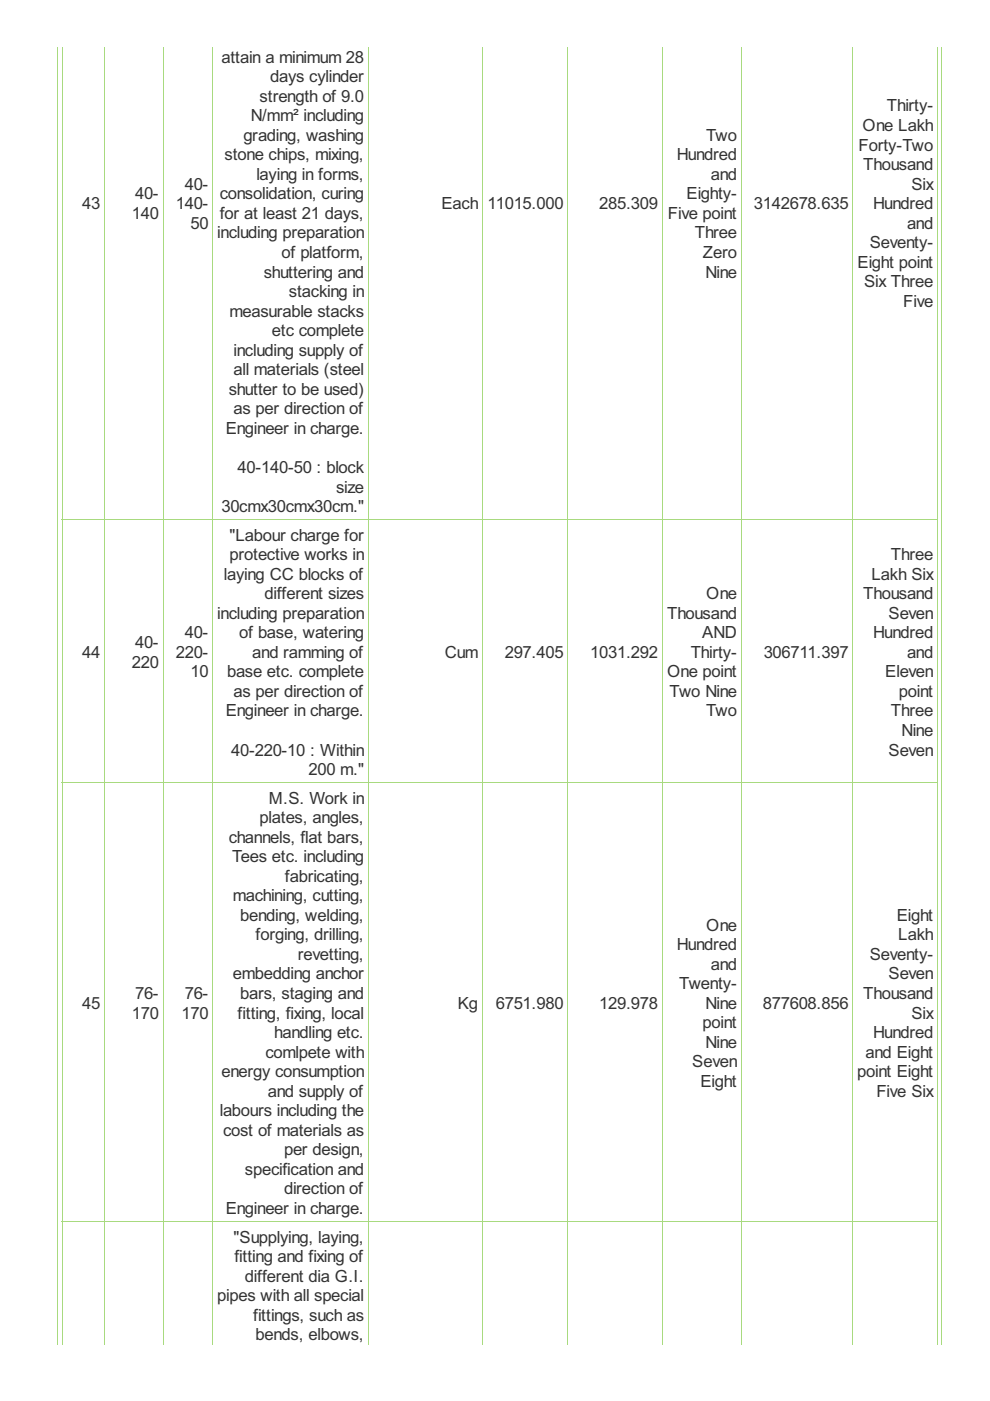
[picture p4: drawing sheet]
<svg xmlns="http://www.w3.org/2000/svg" width="210mm" height="297mm" viewBox="0 0 210 297" stroke-linecap="round" stroke-linejoin="round" font-family="sans-serif">
<defs><g id="words">
<g font-size="4" fill="#333">
<text x="46.9" y="13.3">attain a minimum 28</text>
<text x="57.3" y="17.4">days cylinder</text>
<text x="55.1" y="21.6">strength of 9.0</text>
<text x="188" y="23.6">Thirty-</text>
<text x="51.6" y="29.8">grading, washing</text>
<text x="53.2" y="25.7">N/mm² including</text>
<text x="149.7" y="29.8">Two</text>
<text x="182.9" y="27.8">One Lakh</text>
<text x="47.6" y="34">stone chips, mixing,</text>
<text x="143.5" y="34">Hundred</text>
<text x="182" y="31.9">Forty-Two</text>
<text x="39.2" y="40.2">40-</text>
<text x="54.4" y="38.1">laying in forms,</text>
<text x="150.7" y="38.1">and</text>
<text x="183" y="36.1">Thousand</text>
<text x="193.2" y="40.2">Six</text>
<text x="17.4" y="44.3">43</text>
<text x="27.9" y="46.4">140</text>
<text x="28.6" y="42.3">40-</text>
<text x="37.3" y="44.3">140-</text>
<text x="46.6" y="42.3">consolidation, curing</text>
<text x="46.6" y="46.4">for at least 21 days,</text>
<text x="93.6" y="44.3">Each</text>
<text x="103.4" y="44.3">11015.000</text>
<text x="127" y="44.3">285.309</text>
<text x="141.6" y="46.4">Five point</text>
<text x="145.6" y="42.3">Eighty-</text>
<text x="159.8" y="44.3">3142678.635</text>
<text x="185.1" y="44.3">Hundred</text>
<text x="40.4" y="48.5">50</text>
<text x="46.1" y="50.6">including preparation</text>
<text x="147.3" y="50.6">Three</text>
<text x="184.4" y="52.6">Seventy-</text>
<text x="192.3" y="48.5">and</text>
<text x="55.9" y="58.8">shuttering and</text>
<text x="59.7" y="54.7">of platform,</text>
<text x="149" y="54.7">Zero</text>
<text x="149.5" y="58.8">Nine</text>
<text x="181.8" y="56.8">Eight point</text>
<text x="61.3" y="63">stacking in</text>
<text x="183.2" y="60.9">Six Three</text>
<text x="191.5" y="65.1">Five</text>
<text x="48.7" y="67.1">measurable stacks</text>
<text x="57.6" y="71.3">etc complete</text>
<text x="49.5" y="75.4">including supply of</text>
<text x="48.5" y="83.7">shutter to be used)</text>
<text x="49.5" y="79.6">all materials (steel</text>
<text x="49.5" y="87.9">as per direction of</text>
<text x="47.9" y="92">Engineer in charge.</text>
<text x="50.4" y="100.3">40-140-50 : block</text>
<text x="71.3" y="104.4">size</text>
<text x="46.9" y="108.6">30cmx30cmx30cm.&quot;</text>
<text x="48.7" y="114.6">&quot;Labour charge for</text>
<text x="48.7" y="118.8">protective works in</text>
<text x="188.9" y="118.8">Three</text>
<text x="47.5" y="122.9">laying CC blocks of</text>
<text x="184.8" y="122.9">Lakh Six</text>
<text x="46.1" y="131.2">including preparation</text>
<text x="56.1" y="127">different sizes</text>
<text x="141.4" y="131.2">Thousand</text>
<text x="149.7" y="127">One</text>
<text x="183" y="127">Thousand</text>
<text x="188.4" y="131.2">Seven</text>
<text x="28.6" y="137.4">40-</text>
<text x="39.2" y="135.3">40-</text>
<text x="50.7" y="135.3">of base, watering</text>
<text x="148.9" y="135.3">AND</text>
<text x="185.1" y="135.3">Hundred</text>
<text x="17.4" y="139.5">44</text>
<text x="27.9" y="141.5">220</text>
<text x="37.3" y="139.5">220-</text>
<text x="40.4" y="143.6">10</text>
<text x="48.1" y="143.6">base etc. complete</text>
<text x="53.5" y="139.5">and ramming of</text>
<text x="94.3" y="139.5">Cum</text>
<text x="107" y="139.5">297.405</text>
<text x="125.1" y="139.5">1031.292</text>
<text x="141.4" y="143.6">One point</text>
<text x="146.4" y="139.5">Thirty-</text>
<text x="161.9" y="139.5">306711.397</text>
<text x="187.7" y="143.6">Eleven</text>
<text x="192.3" y="139.5">and</text>
<text x="49.5" y="147.8">as per direction of</text>
<text x="142" y="147.8">Two Nine</text>
<text x="190.6" y="147.8">point</text>
<text x="47.9" y="151.9">Engineer in charge.</text>
<text x="149.7" y="151.9">Two</text>
<text x="188.9" y="151.9">Three</text>
<text x="49" y="160.2">40-220-10 : Within</text>
<text x="188.4" y="160.2">Seven</text>
<text x="191.2" y="156">Nine</text>
<text x="65.4" y="164.3">200 m.&quot;</text>
<text x="57" y="170.4">M.S. Work in</text>
<text x="48.5" y="178.7">channels, flat bars,</text>
<text x="55.1" y="174.5">plates, angles,</text>
<text x="49.2" y="182.8">Tees etc. including</text>
<text x="49.4" y="191.1">machining, cutting,</text>
<text x="60.4" y="187">fabricating,</text>
<text x="50.9" y="195.2">bending, welding,</text>
<text x="149.7" y="197.3">One</text>
<text x="190.1" y="195.2">Eight</text>
<text x="54.2" y="199.4">forging, drilling,</text>
<text x="63.2" y="203.5">revetting,</text>
<text x="143.5" y="201.5">Hundred</text>
<text x="184.4" y="203.5">Seventy-</text>
<text x="190.5" y="199.4">Lakh</text>
<text x="49.4" y="207.7">embedding anchor</text>
<text x="144" y="209.7">Twenty-</text>
<text x="150.7" y="205.6">and</text>
<text x="188.4" y="207.7">Seven</text>
<text x="17.4" y="213.9">45</text>
<text x="27.9" y="216">170</text>
<text x="28.6" y="211.8">76-</text>
<text x="38.5" y="216">170</text>
<text x="39.2" y="211.8">76-</text>
<text x="50.4" y="216">fitting, fixing, local</text>
<text x="50.9" y="211.8">bars, staging and</text>
<text x="97.1" y="213.9">Kg</text>
<text x="105.1" y="213.9">6751.980</text>
<text x="127" y="213.9">129.978</text>
<text x="149.5" y="213.9">Nine</text>
<text x="161.7" y="213.9">877608.856</text>
<text x="183" y="211.8">Thousand</text>
<text x="193.2" y="216">Six</text>
<text x="58.2" y="220.1">handling etc.</text>
<text x="149" y="218">point</text>
<text x="185.1" y="220.1">Hundred</text>
<text x="56.3" y="224.2">comlpete with</text>
<text x="146.8" y="226.3">Seven</text>
<text x="149.5" y="222.2">Nine</text>
<text x="183.5" y="224.2">and Eight</text>
<text x="46.9" y="228.4">energy consumption</text>
<text x="56.8" y="232.5">and supply of</text>
<text x="148.5" y="230.5">Eight</text>
<text x="181.8" y="228.4">point Eight</text>
<text x="185.8" y="232.5">Five Six</text>
<text x="46.6" y="236.7">labours including the</text>
<text x="47.3" y="240.8">cost of materials as</text>
<text x="60.2" y="245">per design,</text>
<text x="51.9" y="249.1">specification and</text>
<text x="47.9" y="257.4">Engineer in charge.</text>
<text x="60.2" y="253.2">direction of</text>
<text x="49.5" y="263.4">&quot;Supplying, laying,</text>
<text x="49.7" y="267.6">fitting and fixing of</text>
<text x="46.1" y="275.9">pipes with all special</text>
<text x="51.9" y="271.7">different dia G.I.</text>
<text x="53.7" y="280">fittings, such as</text>
<text x="54.2" y="284.2">bends, elbows,</text>
</g>
</g></defs>
<g fill="none" stroke="#a8da7f" stroke-width=".21">
<path d="M12.1 9.9v275.2M13.2 9.9v275.2M22.2 9.9v275.2M34.6 9.9v275.2M45.1 9.9v275.2M78.1 9.9v275.2M102.3 9.9v275.2M120.4 9.9v275.2M140.4 9.9v275.2M157.2 9.9v275.2M180.8 9.9v275.2M198.8 9.9v275.2"/>
<path d="M199.6 9.9v275.2M13.1 110.2h185.8M13.1 166h185.8M13.1 259h185.8"/>
</g>
<use href="#words"/>
</svg>
